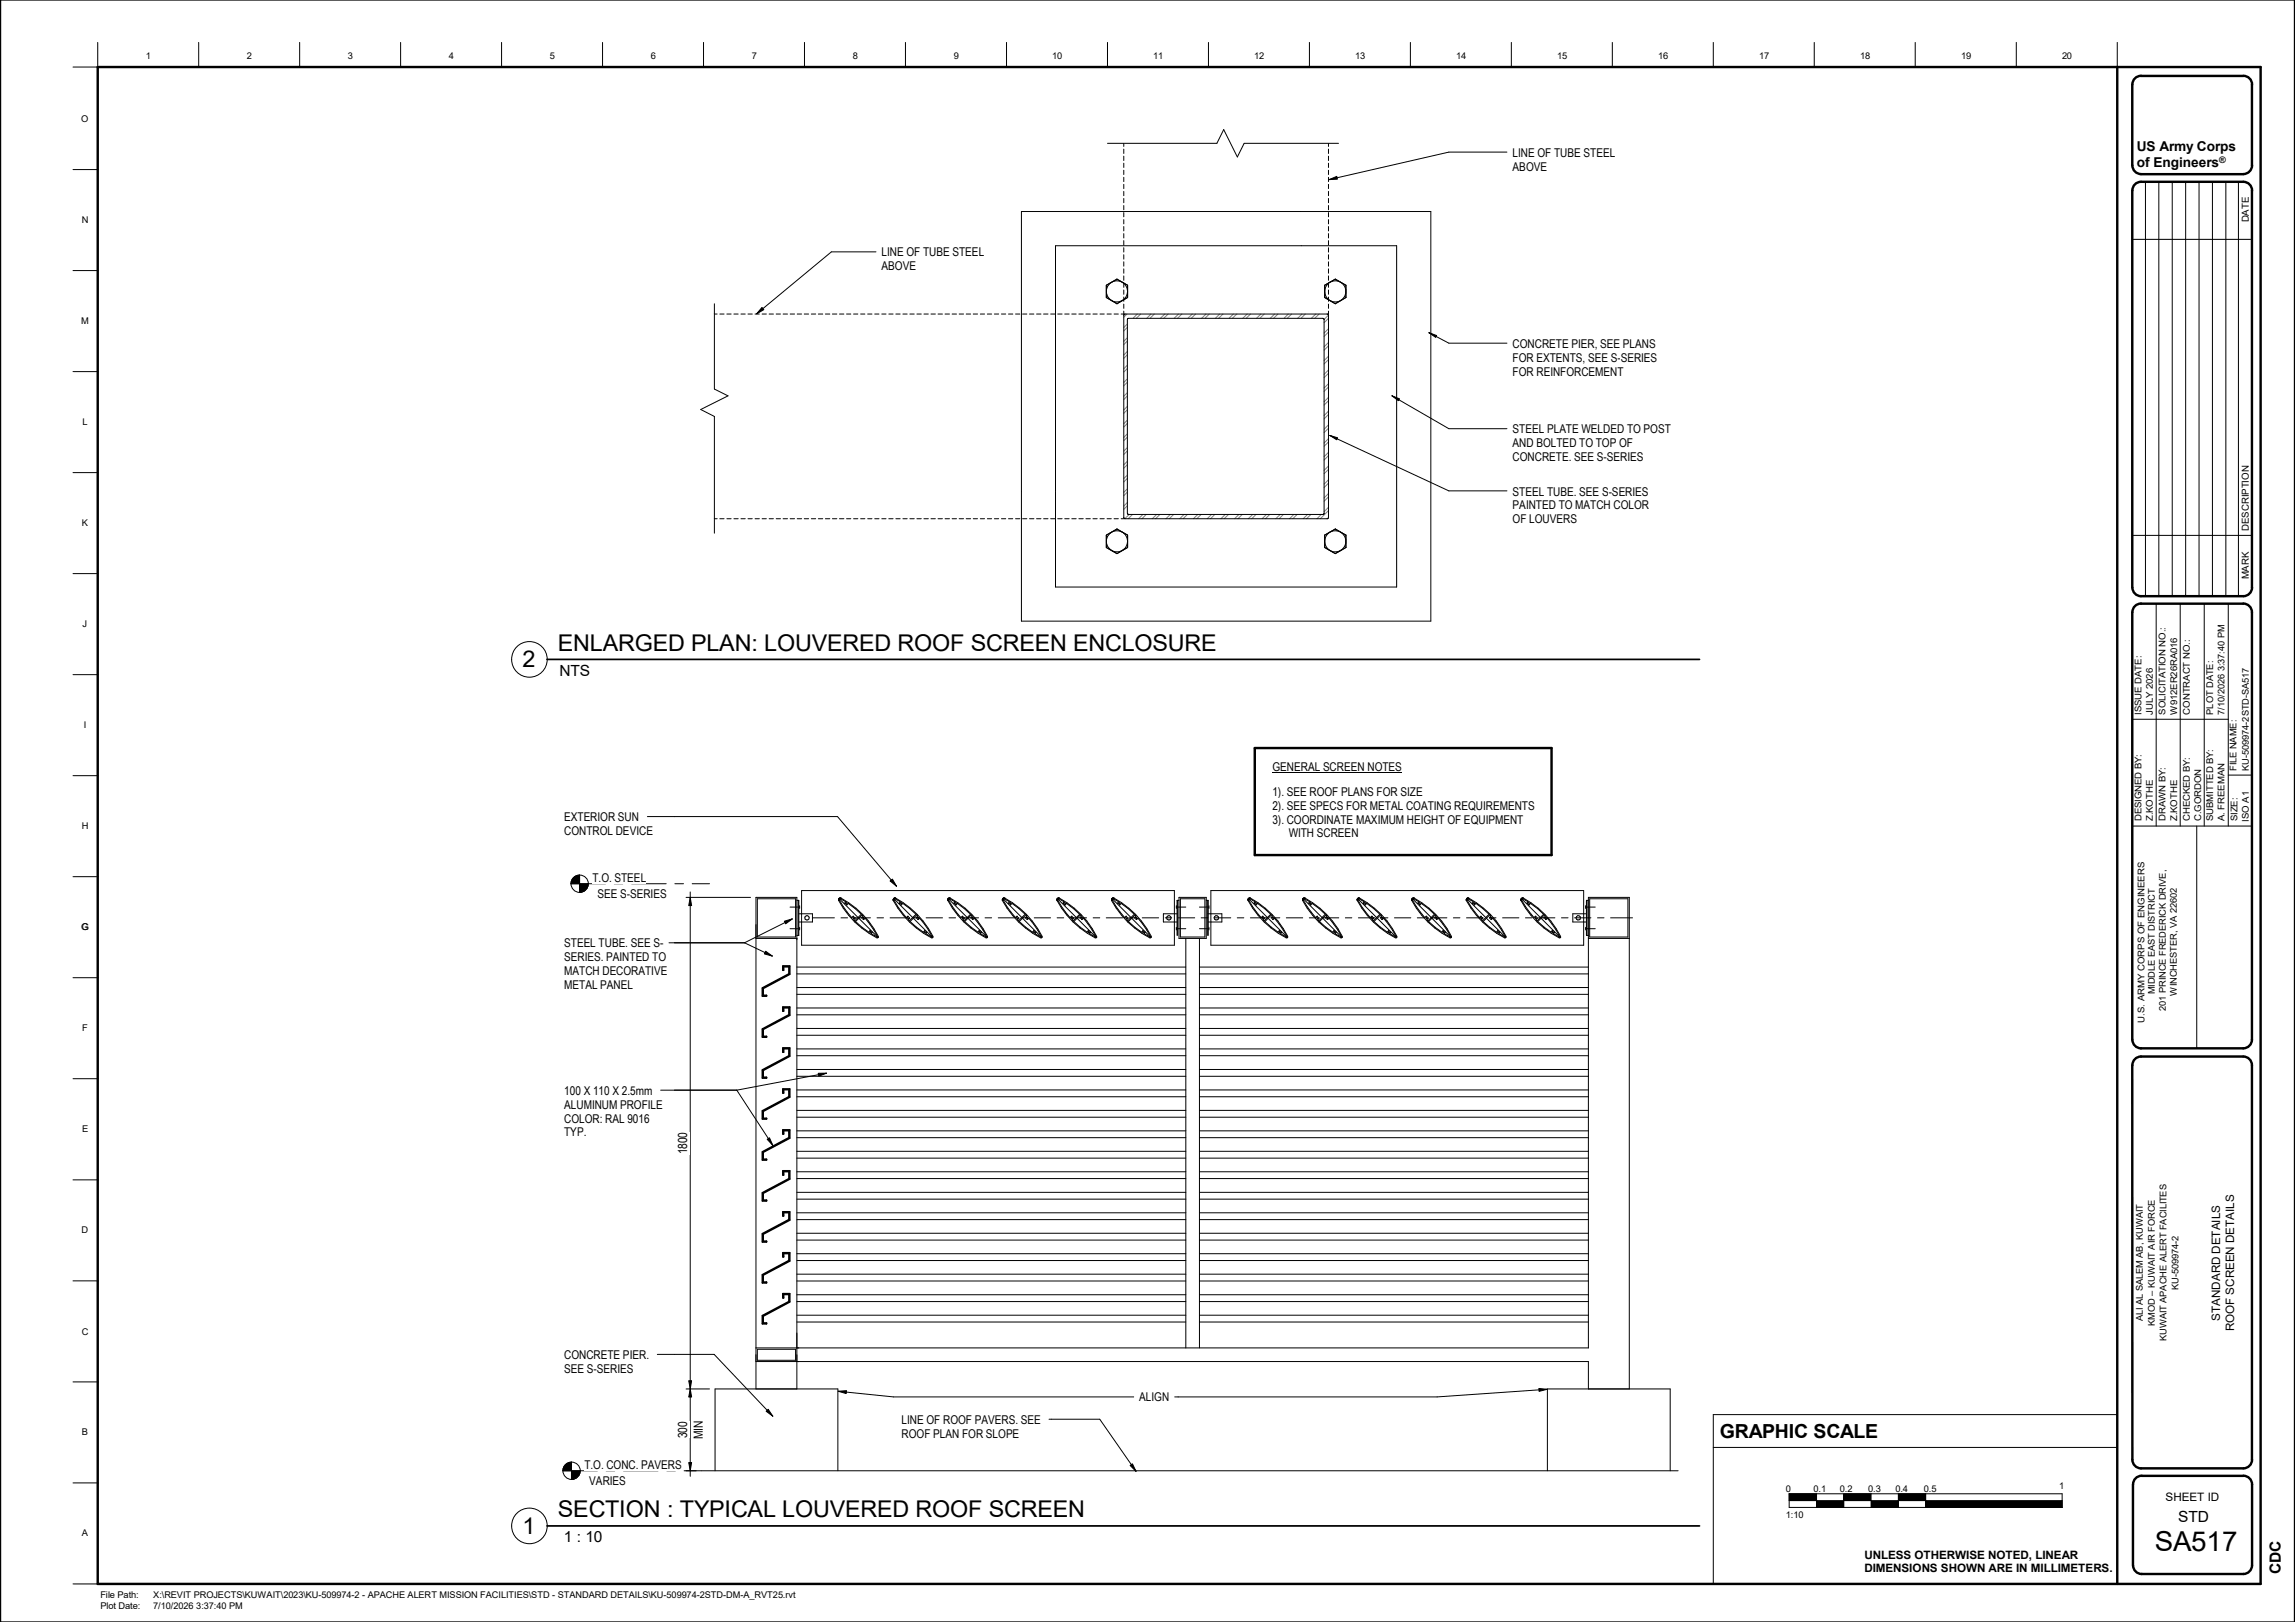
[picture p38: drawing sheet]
<svg xmlns="http://www.w3.org/2000/svg" width="841mm" height="594mm" viewBox="0 0 841 594" stroke-linecap="round" stroke-linejoin="round" font-family="sans-serif">
<defs><g id="words">
<text font-size="10.1" x="789.6" y="567.9">SA517</text>
<g font-size="8.5">
<text x="204.5" y="238.4">ENLARGED PLAN: LOUVERED ROOF SCREEN ENCLOSURE</text>
<text x="191.5" y="244.4">2</text>
<text x="204.5" y="555.8">SECTION : TYPICAL LOUVERED ROOF SCREEN</text>
<text x="191.5" y="561.8">1</text>
</g>
<text font-size="7.1" x="630.3" y="526.7">GRAPHIC SCALE</text>
<g font-size="5.6">
<text x="205" y="247.5">NTS</text>
<text x="798.2" y="557.4">STD</text>
<text x="206.6" y="564.9">1 : 10</text>
<text x="835.9" y="576.7" transform="rotate(-90 835.9 576.7)">CDC</text>
</g>
<g font-size="5">
<text x="783.1" y="55.5">US Army Corps</text>
<text x="783.1" y="61.3">of Engineers</text>
</g>
<g font-size="4.6">
<text x="251.8" y="422.7" transform="rotate(-90 251.8 422.7)">1800</text>
<text x="251.8" y="526.8" transform="rotate(-90 251.8 526.8)">300</text>
<text x="257.5" y="527.1" transform="rotate(-90 257.5 527.1)">MIN</text>
</g>
<g font-size="4.4">
<text x="554.3" y="57.4">LINE OF TUBE STEEL</text>
<text x="554.3" y="62.5">ABOVE</text>
<text x="323" y="93.9">LINE OF TUBE STEEL</text>
<text x="323" y="99">ABOVE</text>
<text x="554.3" y="127.4">CONCRETE PIER, SEE PLANS</text>
<text x="554.3" y="132.5">FOR EXTENTS, SEE S-</text>
<text x="554.3" y="137.6">FOR REINFORCEMENT</text>
<text x="593.9" y="132.5">SERIES</text>
<text x="554.3" y="158.7">STEEL PLATE WELDED TO POST</text>
<text x="554.3" y="163.8">AND BOLTED TO TOP OF</text>
<text x="554.3" y="168.9">CONCRETE. SEE S-</text>
<text x="588.9" y="168.9">SERIES</text>
<text x="554.3" y="181.5">STEEL TUBE. SEE S-</text>
<text x="590.7" y="181.5">SERIES</text>
<text x="554.3" y="186.6">PAINTED TO MATCH COLOR</text>
<text x="554.3" y="191.7">OF LOUVERS</text>
<text x="466.3" y="282.3">GENERAL SCREEN NOTES</text>
<text x="466.3" y="291.4">1). SEE ROOF PLANS FOR SIZE</text>
<text x="466.3" y="296.5">2). SEE SPECS FOR METAL COATING REQUIREMENTS</text>
<text x="206.8" y="300.8">EXTERIOR SUN</text>
<text x="206.8" y="305.9">CONTROL DEVICE</text>
<text x="466.3" y="301.6">3). COORDINATE MAXIMUM HEIGHT OF EQUIPMENT</text>
<text x="472.3" y="306.7">WITH SCREEN</text>
<text x="217.1" y="322.9">T.O. STEEL</text>
<text x="218.9" y="328.9">SEE S-</text>
<text x="230.9" y="328.9">SERIES</text>
<text x="206.8" y="347">STEEL TUBE. SEE S-</text>
<text x="206.8" y="352.1">SERIES. PAINTED TO</text>
<text x="206.8" y="357.2">MATCH DECORATIVE</text>
<text x="206.8" y="362.3">METAL PANEL</text>
<text x="206.8" y="400.9">100 X 110 X 2.5mm</text>
<text x="206.8" y="406">ALUMINUM PROFILE</text>
<text x="206.8" y="411.1">COLOR: RAL 9016</text>
<text x="206.8" y="416.2">TYP.</text>
<text x="206.8" y="497.8">CONCRETE PIER.</text>
<text x="206.8" y="502.9">SEE S-</text>
<text x="218.7" y="502.9">SERIES</text>
<text x="417.5" y="513.3">ALIGN</text>
<text x="330.4" y="521.5">LINE OF ROOF PAVERS. SEE</text>
<text x="330.4" y="526.6">ROOF PLAN FOR SLOPE</text>
<text x="214.2" y="537.9">T.O. CONC. PAVERS</text>
<text x="215.9" y="543.9">VARIES</text>
</g>
<g font-size="4.3">
<text x="813.6" y="483.7" transform="rotate(-90 813.6 483.7)">STANDARD DETAILS</text>
<text x="818.7" y="487.6" transform="rotate(-90 818.7 487.6)">ROOF SCREEN DETAILS</text>
<text x="793.6" y="549.7">SHEET ID</text>
</g>
<g font-size="4.2">
<text x="683.2" y="570.8">UNLESS OTHERWISE NOTED, LINEAR</text>
<text x="683.2" y="575.8">DIMENSIONS SHOWN ARE IN MILLIMETERS.</text>
</g>
<g font-size="3.5">
<text x="824.1" y="81.4" transform="rotate(-90 824.1 81.4)">DATE</text>
<text x="824.1" y="194.4" transform="rotate(-90 824.1 194.4)">DESCRIPTION</text>
<text x="824.1" y="212.2" transform="rotate(-90 824.1 212.2)">MARK</text>
</g>
<g font-size="3.4">
<text x="53.5" y="21.5">1</text>
<text x="90.5" y="21.5">2</text>
<text x="127.5" y="21.5">3</text>
<text x="164.5" y="21.5">4</text>
<text x="201.5" y="21.5">5</text>
<text x="238.5" y="21.5">6</text>
<text x="275.5" y="21.5">7</text>
<text x="312.5" y="21.5">8</text>
<text x="349.5" y="21.5">9</text>
<text x="385.6" y="21.5">10</text>
<text x="422.6" y="21.5">11</text>
<text x="459.6" y="21.5">12</text>
<text x="496.6" y="21.5">13</text>
<text x="533.6" y="21.5">14</text>
<text x="570.6" y="21.5">15</text>
<text x="607.6" y="21.5">16</text>
<text x="644.6" y="21.5">17</text>
<text x="681.6" y="21.5">18</text>
<text x="718.6" y="21.5">19</text>
<text x="755.6" y="21.5">20</text>
<text x="29.8" y="44.6">O</text>
<text x="29.9" y="81.6">N</text>
<text x="29.8" y="118.6">M</text>
<text x="30.2" y="155.6">L</text>
<text x="30" y="192.6">K</text>
<text x="30.3" y="229.6">J</text>
<text x="784.8" y="261.7" transform="rotate(-90 784.8 261.7)">ISSUE DATE:</text>
<text x="788.9" y="261.7" transform="rotate(-90 788.9 261.7)">JULY 2026</text>
<text x="793.6" y="261.7" transform="rotate(-90 793.6 261.7)">SOLICITATION NO.:</text>
<text x="797.8" y="261.7" transform="rotate(-90 797.8 261.7)">W912ER26RA016</text>
<text x="802.4" y="261.7" transform="rotate(-90 802.4 261.7)">CONTRACT NO.:</text>
<text x="811.1" y="261.7" transform="rotate(-90 811.1 261.7)">PLOT DATE:</text>
<text x="815.2" y="261.7" transform="rotate(-90 815.2 261.7)">7/10/2026 3:37:40 PM</text>
<text x="30.7" y="266.6">I</text>
<text x="819.6" y="282.3" transform="rotate(-90 819.6 282.3)">FILE NAME:</text>
<text x="824.1" y="282.3" transform="rotate(-90 824.1 282.3)">KU-509974-2STD-SA517</text>
<text x="29.9" y="303.6">H</text>
<text x="784.8" y="300.8" transform="rotate(-90 784.8 300.8)">DESIGNED BY:</text>
<text x="788.9" y="300.8" transform="rotate(-90 788.9 300.8)">Z.KOTHE</text>
<text x="793.6" y="300.8" transform="rotate(-90 793.6 300.8)">DRAWN BY:</text>
<text x="797.8" y="300.8" transform="rotate(-90 797.8 300.8)">Z.KOTHE</text>
<text x="802.4" y="300.8" transform="rotate(-90 802.4 300.8)">CHECKED BY:</text>
<text x="806.6" y="300.8" transform="rotate(-90 806.6 300.8)">C.GORDON</text>
<text x="811.1" y="300.8" transform="rotate(-90 811.1 300.8)">SUBMITTED BY:</text>
<text x="815.2" y="300.8" transform="rotate(-90 815.2 300.8)">A. FREEMAN</text>
<text x="820" y="300.8" transform="rotate(-90 820 300.8)">SIZE:</text>
<text x="824.1" y="300.9" transform="rotate(-90 824.1 300.9)">ISO A1</text>
<text x="29.8" y="340.6">G</text>
<text x="789.7" y="364.2" transform="rotate(-90 789.7 364.2)">MIDDLE EAST DISTRICT</text>
<text x="797.7" y="364.6" transform="rotate(-90 797.7 364.6)">WINCHESTER, VA 22602</text>
<text x="793.7" y="370.2" transform="rotate(-90 793.7 370.2)">201 PRINCE FREDERICK DRIVE,</text>
<text x="30.1" y="377.6">F</text>
<text x="785.8" y="374.5" transform="rotate(-90 785.8 374.5)">U.S. ARMY CORPS OF ENGINEERS</text>
<text x="30.1" y="414.7">E</text>
<text x="29.9" y="451.7">D</text>
<text x="798.3" y="472.5" transform="rotate(-90 798.3 472.5)">KU-509974-2</text>
<text x="785.2" y="483.9" transform="rotate(-90 785.2 483.9)">ALI AL SALEM AB, KUWAIT</text>
<text x="789.7" y="485.6" transform="rotate(-90 789.7 485.6)">KMOD – KUWAIT AIR FORCE</text>
<text x="29.9" y="488.8">C</text>
<text x="794" y="491.3" transform="rotate(-90 794 491.3)">KUWAIT APACHE ALERT FACILITES</text>
<text x="30" y="525.7">B</text>
<text x="754.5" y="545.3">1</text>
<text x="654.4" y="546.6">0</text>
<text x="664.5" y="546.6">0.1</text>
<text x="674.2" y="546.6">0.2</text>
<text x="684.6" y="546.6">0.3</text>
<text x="694.6" y="546.6">0.4</text>
<text x="705" y="546.6">0.5</text>
<text x="654.4" y="556.1">1:10</text>
<text x="30" y="562.7">A</text>
<text x="36.8" y="585.4">File Path:</text>
<text x="56.1" y="585.4">X:\REVIT PROJECTS\KUWAIT\2023\KU-509974-2 - APACHE ALERT MISSION FACILITIES\STD - STANDARD DETAILS\KU-509974-2STD-DM-A_RVT25.rvt</text>
<text x="36.8" y="589.5">Plot Date:</text>
<text x="56.1" y="589.5">7/10/2026 3:37:40 PM</text>
</g>
<text font-size="3.3" x="813.3" y="59.8">®</text>
</g></defs>
<g fill="none" stroke="#7f7f7f" stroke-width=".37">
<path d="M284.5 359.2l-.6 .5M287.1 357.8l-.6 .6M289.4 354.3l-.3 .2M289.4 355.5l-.3 .2M279.7 379.1l-.3 .2M279.7 364l-.3 .3M280.3 364.6l-.3 .2M280.4 379.6l-.3 .3M284.7 374.1l-.6 .5M287.3 372.7l-.6 .6M289.4 369.4l-.3 .2M289.4 370.6l-.3 .2"/>
<path d="M279.7 394.2l-.3 .3M280.5 394.6l-.3 .2M284.9 389l-.6 .6M287.5 387.6l-.6 .6M289.4 399.5l-.3 .3M289.4 384.4l-.3 .3M289.4 385.7l-.3 .2M279.7 409.3l-.3 .2M280.5 409.6l-.2 .2M285.1 403.9l-.7 .6M285.2 418.8l-.6 .6M287.7 402.5l-.6 .6"/>
<path d="M287.8 417.4l-.6 .6M289.4 414.6l-.3 .3M289.4 415.8l-.3 .3M289.4 400.8l-.3 .2M279.7 439.5l-.3 .2M279.7 424.4l-.3 .2M280.6 424.6l-.2 .3M280.7 439.6l-.2 .2M285.4 433.7l-.6 .6M288 432.3l-.6 .6M289.4 429.7l-.3 .3M289.4 430.9l-.3 .3"/>
<path d="M279.7 454.5l-.3 .3M280.8 454.6l-.3 .3M285.6 448.6l-.6 .6M288.2 447.2l-.6 .6M289.4 459.9l-.3 .2M289.4 444.8l-.3 .3M289.4 446l-.3 .3M279.7 469.6l-.3 .3M280.9 469.6l-.3 .3M285.8 463.5l-.6 .6M286 478.4l-.6 .6M288.4 462.1l-.6 .6"/>
<path d="M288.6 477l-.6 .6M289.4 475l-.3 .2M289.4 476.2l-.3 .3M289.4 461.1l-.3 .2M279.7 484.6l-.2 .2M280.9 484.7l-.2 .1"/>
</g>
<g fill="none" stroke="#000" stroke-width=".37">
<path d="M277.5 329.2h14v14h-14zM289.5 332.2h3.5M292 329.8h.7v12.8h-.7M292.5 329.8v12.8M292.7 334.7h5v3h-5M293 331.7v1M293 339.6v1M293.8 326.2h136.6v20h-136.6zM297.7 336.2h8.1M307.4 329l14.4 14.4M307.5 329.1l.3-.2a30.3 30.3 0 0 1 14.1 14.4l-.3 .2a29.7 29.7 0 0 1-14.3-14.1zM307.6 329.4l.5-.2 1.8 1.1-.3 .5 .2 .1 .5-.2-.1 .7 .6-.5 4.8 4-2.4 2.4-.4-.4 .6-.7-.8 .1 .2-.7-.7 .5a23 23 0 0 1-4.5-6.7z"/>
<path d="M308.2 336.2h2.4M313 336.2h6M313.5 337.5l2.4-2.4 .4 .4-.5 .7 .7-.2-.2 .8 .7-.5a28.1 28.1 0 0 1 4.6 6.9l-2.3-1.2 .3-.7-.7 .3 .1-.7-.6 .5zM321.4 336.2h2.4M326.2 336.2h6M327.4 329l14.4 14.4M327.5 329.1l.3-.2a30 30 0 0 1 14.1 14.4l-.2 .2a29.7 29.7 0 0 1-14.4-14.1zM327.6 329.4l.5-.2 1.8 1.1-.3 .6 .7-.2-.1 .7 .6-.5 4.9 4-2.5 2.4-.3-.4 .4-.7-.7 .1 .2-.7-.7 .5a22.2 22.2 0 0 1-4.5-6.7zM333.5 337.5l2.4-2.4 .4 .4-.5 .7 .7-.2-.2 .8 .7-.5a27.1 27.1 0 0 1 4.6 6.9l-2.3-1.2 .3-.7-.7 .3 .1-.7-.6 .5zM334.6 336.2h2.4M339.4 336.2h6M347.4 329l14.4 14.4"/>
<path d="M347.5 329.1l.3-.2a30.3 30.3 0 0 1 14.1 14.4l-.2 .2a29.7 29.7 0 0 1-14.4-14.1zM347.6 329.4l.5-.2 1.8 1.1-.3 .5 .2 .1 .5-.2-.1 .7 .6-.5 4.8 4-2.4 2.4-.4-.4 .6-.7-.8 .1 .2-.7-.7 .5a23 23 0 0 1-4.5-6.7zM347.8 336.2h2.4M352.6 336.2h6M355.9 335.1l.4 .4-.5 .7 .7-.2-.2 .8 .7-.5a28.1 28.1 0 0 1 4.6 6.9l-2.3-1.2 .3-.7-.7 .3 .1-.7-.6 .5-4.9-3.9zM361 336.2h2.4M365.8 336.2h6M367.4 329l14.4 14.4M367.5 329.1l.3-.2a30 30 0 0 1 14.1 14.4l-.2 .2a29.7 29.7 0 0 1-14.4-14.1zM367.6 329.4l.5-.2 1.8 1.1-.3 .6 .7-.2-.1 .7 .6-.5 4.9 4-2.4 2.4-.4-.4 .4-.7-.7 .1 .2-.7-.6 .5a22.2 22.2 0 0 1-4.6-6.7zM373.5 337.5l2.4-2.4 .4 .4-.5 .7 .8-.2-.3 .8 .7-.5a27.1 27.1 0 0 1 4.6 6.9l-2.3-1.2 .3-.7-.7 .3 .1-.7-.6 .5zM374.2 336.2h2.4"/>
<path d="M379 336.2h6M387.4 329l14.3 14.4M387.4 336.2h2.4M387.5 329.1l.3-.2a30.3 30.3 0 0 1 14.1 14.4l-.2 .2a29.7 29.7 0 0 1-14.4-14.1zM387.6 329.4l.5-.2 1.8 1.1-.3 .6 .7-.2-.1 .7 .6-.5 4.8 4-2.4 2.4-.3-.4 .5-.7-.8 .1 .3-.7-.8 .5a23 23 0 0 1-4.5-6.7zM392.2 336.2h6M395.9 335.1l.4 .4-.5 .7 .7-.2-.2 .8 .7-.5a28.1 28.1 0 0 1 4.6 6.9l-2.3-1.2 .3-.7-.7 .3 .1-.7-.6 .5-4.9-3.9zM400.6 336.2h2.4M405.4 336.2h6M407.4 329l14.4 14.4M407.5 329.1l.3-.2a30 30 0 0 1 14.1 14.4l-.2 .2a29.7 29.7 0 0 1-14.4-14.1zM407.6 329.4l.5-.2 1.8 1.1-.3 .6 .7-.2-.1 .7 .6-.5 4.9 4-2.4 2.4-.4-.4 .4-.7-.7 .1 .2-.7-.6 .5a22.2 22.2 0 0 1-4.6-6.7z"/>
<path d="M413.5 337.5l2.4-2.4 .4 .4-.5 .7 .8-.2-.3 .8 .7-.5a27.1 27.1 0 0 1 4.6 6.9l-2.3-1.2 .3-.7-.7 .3 .1-.7-.6 .5zM413.8 336.2h2.4M418.6 336.2h6M427 336.2h2.4M431.1 332.2h3.5M431.1 331.7v1M431.1 339.6v1M431.3 334.7h-5v3h5M431.5 329.8v12.8M431.8 336.2h6M432.1 328.7h9.9v15h-9.9zM432.1 329.8h-.8v12.8"/>
<path d="M432.6 329.2h8.9v14h-8.9zM439.5 332.2h3.5M440.2 336.2h2.4M442 329.8h.8v12.8M442.6 329.8v12.8M442.8 334.7h5v3h-5M443 331.7v1M443 339.6v1M443.7 326.2h136.6v20h-136.6zM445 336.2h6M453.4 336.2h2.4M457.4 329l14.4 14.4"/>
<path d="M457.5 329.1l.3-.2a30 30 0 0 1 14.1 14.4l-.2 .2a29.7 29.7 0 0 1-14.4-14.1zM457.6 329.4l.5-.2 1.8 1.1-.3 .6 .7-.2-.1 .7 .6-.5 4.9 4-2.4 2.4-.4-.4 .5-.7-.8 .1 .3-.7-.7 .5a22.2 22.2 0 0 1-4.6-6.7zM458.2 336.2h6M465.9 335.1l.4 .4-.5 .7 .8-.2-.3 .8 .7-.5a27.1 27.1 0 0 1 4.6 6.9l-2.3-1.2 .3-.7-.7 .3 .1-.7-.6 .5-4.9-3.9zM466.6 336.2h2.4M471.4 336.2h6M477.4 329l14.4 14.4M477.5 329.1l.4-.2a30.5 30.5 0 0 1 14 14.4l-.2 .2a30.2 30.2 0 0 1-14.4-14.1zM477.6 329.4l.5-.2 1.8 1.1-.3 .5 .2 .1 .5-.2-.1 .7 .6-.5 4.8 4-2.3 2.4-.4-.4 .5-.7-.8 .1 .3-.7-.8 .5a23 23 0 0 1-4.5-6.7zM479.8 336.2h2.4M483.5 337.5l2.4-2.4 .4 .4-.5 .7 .8-.2-.3 .6 .2 .2 .5-.5a27.1 27.1 0 0 1 4.6 6.9l-2.3-1.2 .3-.7-.7 .3 .1-.7-.6 .5zM484.6 336.2h6"/>
<path d="M493 336.2h2.4M497.4 329l14.4 14.4M497.5 329.1l.3-.2a30 30 0 0 1 14.1 14.4l-.2 .2a29.7 29.7 0 0 1-14.4-14.1zM497.6 329.4l.5-.2 1.8 1.1-.3 .6 .7-.2-.1 .7 .6-.5 4.9 4-2.4 2.4-.4-.4 .5-.7-.8 .1 .3-.7-.7 .5a22.2 22.2 0 0 1-4.6-6.7zM497.8 336.2h6M503.5 337.5l2.4-2.4 .4 .4-.5 .7 .8-.2-.3 .8 .7-.5a27.1 27.1 0 0 1 4.6 6.9l-2.3-1.2 .4-.5-.3-.2-.2 .4-.3-.1 .1-.7-.6 .5zM506.2 336.2h2.4M511 336.2h6M517.4 329l14.4 14.4M517.5 329.1l.4-.2a30.5 30.5 0 0 1 14 14.4l-.2 .2a30.2 30.2 0 0 1-14.4-14.1zM517.7 329.4l.4-.2 1.8 1.1-.3 .5 .2 .1 .5-.2-.1 .7 .6-.5 4.9 4-2.4 2.4-.4-.4 .5-.7-.8 .1 .3-.7-.8 .5a23 23 0 0 1-4.4-6.7zM519.4 336.2h2.4"/>
<path d="M523.5 337.5l2.4-2.4 .4 .4-.5 .7 .8-.2-.3 .6 .2 .2 .5-.5a27.1 27.1 0 0 1 4.6 6.9l-2.3-1.2 .3-.7-.7 .3 .1-.7-.6 .5zM524.2 336.2h6M532.6 336.2h2.4M537.4 329l14.4 14.4M537.4 336.2h6M537.5 329.1l.3-.2a30 30 0 0 1 14.1 14.4l-.2 .2a29.7 29.7 0 0 1-14.4-14.1zM537.6 329.4l.5-.2 1.8 1.1-.3 .6 .7-.2-.1 .7 .7-.5 4.8 4-2.4 2.4-.4-.4 .5-.7-.8 .1 .3-.5-.2-.2-.5 .5a22.2 22.2 0 0 1-4.6-6.7zM543.5 337.5l2.4-2.4 .4 .4-.5 .7 .8-.2-.2 .8 .6-.5a27.1 27.1 0 0 1 4.6 6.9l-2.3-1.2 .4-.5-.3-.2-.2 .4-.3-.1 .1-.7-.6 .5zM545.8 336.2h2.4M550.6 336.2h6M557.4 329l14.4 14.4M557.5 329.1l.4-.2a30.5 30.5 0 0 1 14 14.4l-.2 .2a30.2 30.2 0 0 1-14.4-14.1z"/>
<path d="M557.7 329.4l.4-.2 1.8 1.1-.3 .5 .2 .1 .5-.2-.1 .7 .6-.5 4.9 4-2.4 2.4-.4-.4 .5-.7-.7 .1 .2-.7-.8 .5a23 23 0 0 1-4.4-6.7zM559 336.2h2.4M563.5 337.5l2.5-2.4 .3 .4-.5 .7 .8-.2-.3 .8 .8-.5a31 31 0 0 1 4.5 6.9l-2.3-1.2 .3-.7-.7 .3 .1-.7-.6 .5zM563.8 336.2h6M572.2 336.2h2.4M577 336.2h6M581.1 332.2h3.5M581.1 331.7v1M581.1 339.6v1M581.4 334.7h-5v3h5M581.6 329.8v12.8M582.1 329.8h-.7v12.8h.7"/>
<path d="M582.5 329.2h14.1v14h-14.1zM585.4 336.2h2.4M590.2 336.2h8.1M277 343.7h15M289.5 340.1h3.5M292 356.7h142.6M292 354.2h142.6M431.1 340.1h3.5M434.6 343.7v150M439.5 340.1h3.5M439.5 356.7h142.6M439.5 354.2h142.6"/>
<path d="M439.5 343.7v150M581.1 340.1h3.5M582.1 343.7h15M292 379.2h142.6M292 376.7h142.6M292 371.7h142.6M292 369.2h142.6M292 364.2h142.6M292 361.7h142.6M439.5 379.2h142.6M439.5 376.7h142.6M439.5 371.7h142.6"/>
<path d="M439.5 369.2h142.6M439.5 364.2h142.6M439.5 361.7h142.6M292 399.2h142.6M292 394.2h142.6M292 391.7h142.6M292 386.7h142.6M292 384.2h142.6M439.5 399.2h142.6M439.5 394.2h142.6M439.5 391.7h142.6M439.5 386.7h142.6"/>
<path d="M439.5 384.2h142.6M292 416.7h142.6M292 414.2h142.6M292 409.2h142.6M292 406.7h142.6M292 401.7h142.6M439.5 416.7h142.6M439.5 414.2h142.6M439.5 409.2h142.6M439.5 406.7h142.6M439.5 401.7h142.6M292 439.2h142.6"/>
<path d="M292 436.7h142.6M292 431.7h142.6M292 429.2h142.6M292 424.2h142.6M292 421.7h142.6M439.5 439.2h142.6M439.5 436.7h142.6M439.5 431.7h142.6M439.5 429.2h142.6M439.5 424.2h142.6M439.5 421.7h142.6M292 459.2h142.6"/>
<path d="M292 454.2h142.6M292 451.7h142.6M292 446.7h142.6M292 444.2h142.6M439.5 459.2h142.6M439.5 454.2h142.6M439.5 451.7h142.6M439.5 446.7h142.6M439.5 444.2h142.6M292 476.7h142.6M292 474.2h142.6M292 469.2h142.6"/>
<path d="M292 466.7h142.6M292 461.7h142.6M439.5 476.7h142.6M439.5 474.2h142.6M439.5 469.2h142.6M439.5 466.7h142.6M439.5 461.7h142.6M277 493.7h305.1v-165h15v180M277 498.7h305.1v10M277.5 494.2h14v4h-14zM292 484.2h142.6M292 481.7h142.6"/>
<path d="M439.5 484.2h142.6M439.5 481.7h142.6M277 508.7v-180h15v180M257.1 538.7h357.9M262 538.7v-30h45v30M567.1 538.7v-30h45v30"/>
<circle cx="295.7" cy="336.2" r=".8"/>
<circle cx="428.3" cy="336.2" r=".79"/>
<circle cx="445.8" cy="336.2" r=".8"/>
<circle cx="578.4" cy="336.2" r=".8"/>
</g>
<path d="M286.9 353.8h2.5v3l-9.7 5.2v2.6h1.2v.2h-1.5v-2.9l9.7-5.2v-2.6h-2v1.2h-.2zM286.9 368.9h2.5v3l-9.7 5.1v2.6h1.2v.3h-1.5v-3l9.7-5.2v-2.6h-2v1.2h-.2zM286.9 383.8h2.5v3l-9.7 5.2v2.6h1.2v.2h-1.5v-2.9l9.7-5.2v-2.6h-2v1.3h-.2zM286.9 398.9h2.5v2.9l-9.7 5.2v2.6h1.2v.2h-1.5v-2.9l9.7-5.2v-2.6h-2v1.2h-.2zM286.9 413.9h2.5v3l-9.7 5.1v2.6h1.2v.3h-1.5v-3l9.7-5.2v-2.6h-2v1.2h-.2zM286.9 428.8h2.5v3l-9.7 5.2v2.6h1.2v.2h-1.5v-2.9l9.7-5.2v-2.6h-2v1.3h-.2zM286.9 443.9h2.5v3l-9.7 5.1v2.6h1.2v.3h-1.5v-3l9.7-5.2v-2.6h-2v1.2h-.2zM286.9 458.9h2.5v3l-9.7 5.1v2.6h1.2v.3h-1.5v-3l9.7-5.2v-2.6h-2v1.2h-.2zM286.9 473.8h2.5v3l-9.7 5.2v2.6h1.2v.2h-1.5v-2.9l9.7-5.2v-2.6h-2v1.3h-.2z" fill="none" stroke="#000" stroke-width=".63"/>
<path d="M459.8 274h108.8v39.2h-108.8z" fill="none" stroke="#000" stroke-width=".89"/>
<path d="M411.8 115h75v75h-75z" fill="#fff"/>
<g fill="none" stroke="#7f7f7f" stroke-width=".37">
<path d="M413 115l-1.2 1.2M413.1 118.7l-1.3 1.3M413.1 119.9l-1.3 1.3M416.8 115l-1.6 1.6M418 115l-1.6 1.6M421.8 115l-1.6 1.6M423 115l-1.6 1.6M426.8 115l-1.6 1.6M428.1 115l-1.6 1.6M431.9 115l-1.6 1.6M433.1 115l-1.6 1.6M436.9 115l-1.6 1.6"/>
<path d="M438.1 115l-1.6 1.6M442 115l-1.6 1.6M443.1 115l-1.5 1.6M447 115l-1.6 1.6M448.2 115l-1.6 1.6M452 115l-1.6 1.6M453.2 115l-1.6 1.6M457 115l-1.6 1.6M458.3 115l-1.7 1.6M462.1 115l-1.6 1.6M463.3 115l-1.6 1.6M467.1 115l-1.6 1.6"/>
<path d="M468.3 115l-1.6 1.6M472.1 115l-1.6 1.6M473.3 115l-1.6 1.6M477.1 115l-1.6 1.6M478.4 115l-1.6 1.6M482.2 115l-1.6 1.6M483.4 115l-1.6 1.6M486.8 115.4l-1.6 1.6M486.8 116.6l-1.6 1.6M413.1 123.7l-1.3 1.3M413.1 128.7l-1.3 1.3M413.1 133.7l-1.3 1.4"/>
<path d="M413.1 138.8l-1.3 1.3M413.1 124.9l-1.3 1.3M413.1 129.9l-1.3 1.4M413.1 135l-1.3 1.3M413.1 140l-1.3 1.3M486.8 120.4l-1.6 1.6M486.8 125.4l-1.6 1.6M486.8 130.5l-1.6 1.6M486.8 136.7l-1.6 1.6M486.8 135.5l-1.6 1.6M486.8 121.6l-1.6 1.6M486.8 126.7l-1.6 1.6"/>
<path d="M486.8 131.7l-1.6 1.6M413.1 143.8l-1.3 1.3M413.1 148.8l-1.3 1.4M413.1 153.9l-1.3 1.3M413.1 158.9l-1.3 1.3M413.1 145l-1.3 1.3M413.1 150.1l-1.3 1.3M413.1 155.1l-1.3 1.3M486.8 140.5l-1.6 1.6M486.8 145.5l-1.6 1.7M486.8 150.6l-1.6 1.6M486.8 155.6l-1.6 1.6"/>
<path d="M486.8 141.7l-1.6 1.6M486.8 146.8l-1.6 1.6M486.8 151.8l-1.6 1.6M486.8 156.8l-1.6 1.7M413.1 163.9l-1.3 1.3M413.1 169l-1.3 1.3M413.1 174l-1.3 1.3M413.1 179l-1.3 1.3M413.1 160.1l-1.3 1.3M413.1 165.1l-1.3 1.4M413.1 170.2l-1.3 1.3M413.1 175.2l-1.3 1.3"/>
<path d="M486.8 160.7l-1.6 1.6M486.8 165.7l-1.6 1.6M486.8 170.7l-1.6 1.6M486.8 175.7l-1.6 1.6M486.8 161.9l-1.6 1.6M486.8 166.9l-1.6 1.6M486.8 171.9l-1.6 1.6M486.8 177l-1.6 1.6M413.1 184l-1.3 1.4M413.1 180.2l-1.3 1.4M413.1 185.3l-1.3 1.3M413.8 188.4l-1.6 1.6"/>
<path d="M415 188.4l-1.6 1.6M418.8 188.4l-1.6 1.6M420 188.4l-1.5 1.6M423.8 188.4l-1.5 1.6M425.1 188.4l-1.6 1.6M428.9 188.4l-1.6 1.6M430.1 188.4l-1.6 1.6M433.9 188.4l-1.6 1.6M435.1 188.4l-1.6 1.6M439 188.4l-1.7 1.6M440.2 188.4l-1.6 1.6M444 188.4l-1.6 1.6"/>
<path d="M445.2 188.4l-1.6 1.6M449 188.4l-1.6 1.6M450.2 188.4l-1.6 1.6M454 188.4l-1.6 1.6M455.3 188.4l-1.7 1.6M459.1 188.4l-1.6 1.6M460.3 188.4l-1.6 1.6M464.1 188.4l-1.6 1.6M465.3 188.4l-1.6 1.6M469.1 188.4l-1.6 1.6M470.3 188.4l-1.5 1.6M474.1 188.4l-1.5 1.6"/>
<path d="M475.4 188.4l-1.6 1.6M479.2 188.4l-1.6 1.6M480.4 188.4l-1.6 1.6M484.2 188.4l-1.6 1.6M486.8 180.8l-1.6 1.6M486.8 185.8l-1.6 1.6M486.8 182l-1.6 1.6M486.8 187l-3 3"/>
</g>
<g fill="none" stroke="#000" stroke-width=".37">
<path d="M405.8 52.5h40.1l2.5-5 5 10 2.5-5h34.6M411.8 52.6v1M411.8 54.6v1.6M411.8 57.2v1.6M411.8 59.8v1.5M486.8 52.6v1M486.8 54.6v1.6M486.8 57.2v1.6M486.8 59.8v1.5M374.3 77.5h150v150h-150zM411.8 62.4v1.5M411.8 64.9v1.6"/>
<path d="M411.8 67.5v1.6M411.8 70.1v1.6M411.8 72.7v1.6M411.8 75.3v1.5M411.8 77.9v1.5M486.8 62.4v1.5M486.8 64.9v1.6M486.8 67.5v1.6M486.8 70.1v1.6M486.8 72.7v1.6M486.8 75.3v1.5M486.8 77.9v1.5"/>
<path d="M386.8 90h125v125h-125zM411.8 80.4v1.6M411.8 83v1.6M411.8 85.6v1.6M411.8 88.1v1.6M411.8 90.7v1.6M411.8 93.3v1.6M411.8 95.9v1.6M411.8 98.5v1.6M486.8 80.4v1.6M486.8 83v1.6M486.8 85.6v1.6"/>
<path d="M486.8 88.1v1.6M486.8 90.7v1.6M486.8 93.3v1.6M486.8 95.9v1.6M486.8 98.5v1.6M261.8 115h1M261.8 111.3v31.2l5 2.5-10 5 5 2.5v42.8M263.8 115h1.5M266.4 115h1.5M268.9 115h1.6M271.5 115h1.6M274.1 115h1.6"/>
<path d="M276.7 115h1.6M279.3 115h1.5M281.9 115h1.5M284.4 115h1.6M287 115h1.6M289.6 115h1.6M292.1 115h1.7M294.7 115h1.6M297.3 115h1.6M299.9 115h1.6M302.5 115h1.6M305.1 115h1.6"/>
<path d="M307.6 115h1.6M310.2 115h1.6M312.8 115h1.6M315.4 115h1.5M318 115h1.5M320.5 115h1.6M323.1 115h1.6M325.7 115h1.6M328.3 115h1.6M330.9 115h1.5M333.4 115h1.6M336 115h1.6"/>
<path d="M338.6 115h1.6M341.2 115h1.6M343.7 115h1.7M346.3 115h1.6M348.9 115h1.6M351.5 115h1.6M354.1 115h1.6M356.7 115h1.5M359.2 115h1.6M361.8 115h1.6M364.4 115h1.6M367 115h1.6"/>
<path d="M369.6 115h1.5M372.2 115h1.5M374.7 115h1.6M377.3 115h1.6M379.9 115h1.6M382.4 115h1.6M385 115h1.6M387.6 115h1.6M390.2 115h1.6M392.8 115h1.6M395.4 115h1.6M397.9 115h1.6"/>
<path d="M400.5 115h1.6M403.1 115h1.6M405.4 104.5l3.9-2.3 3.9 2.3v4.5l-3.9 2.3-3.9-2.3zM405.7 115h1.5M408.3 115h1.5M411.8 114v1h-1M411.8 101.1v1.6M411.8 103.6v1.6M411.8 106.2v1.6M411.8 108.8v1.6M411.8 111.4v1.5M411.9 115.1l74.6-.1 .2 .2 .1 74.3-.2 .4h-74.6z"/>
<path d="M413.3 116.7l71.8 .1 .1 71.4-.4 .2-71.5-.1zM485.4 104.5l3.9-2.3 3.9 2.3v4.5l-3.9 2.3-3.9-2.3zM486.8 101.1v1.6M486.8 103.6v1.6M486.8 106.2v1.6M486.8 108.8v1.6M486.8 111.4v1.5M486.8 114v1M261.8 190h1M263.8 190h1.5M266.4 190h1.5M268.9 190h1.6"/>
<path d="M271.5 190h1.6M274.1 190h1.6M276.7 190h1.6M279.3 190h1.5M281.9 190h1.5M284.4 190h1.6M287 190h1.6M289.6 190h1.6M292.1 190h1.7M294.7 190h1.6M297.3 190h1.6M299.9 190h1.6"/>
<path d="M302.5 190h1.6M305.1 190h1.6M307.6 190h1.6M310.2 190h1.6M312.8 190h1.6M315.4 190h1.5M318 190h1.5M320.5 190h1.6M323.1 190h1.6M325.7 190h1.6M328.3 190h1.6M330.9 190h1.5"/>
<path d="M333.4 190h1.6M336 190h1.6M338.6 190h1.6M341.2 190h1.6M343.7 190h1.7M346.3 190h1.6M348.9 190h1.6M351.5 190h1.6M354.1 190h1.6M356.7 190h1.5M359.2 190h1.6M361.8 190h1.6"/>
<path d="M364.4 190h1.6M367 190h1.6M369.6 190h1.5M372.2 190h1.5M374.7 190h1.6M377.3 190h1.6M379.9 190h1.6M382.4 190h1.6M385 190h1.6M387.6 190h1.6M390.2 190h1.6M392.8 190h1.6"/>
<path d="M395.4 190h1.6M397.9 190h1.6M400.5 190h1.6M403.1 190h1.6M405.4 196l3.9-2.2 3.9 2.2v4.5l-3.9 2.3-3.9-2.3zM405.7 190h1.5M408.3 190h1.5M410.8 190h1M485.4 196l3.9-2.2 3.9 2.2v4.5l-3.9 2.3-3.9-2.3zM307.2 509.6l3-.2-.1 1zM307.2 509.6l20.2 2h88.1M563.9 508.6l3.1 .2-3 .8z"/>
<path d="M567 508.8l-40.3 2.8h-96.2"/>
<circle cx="409.3" cy="106.7" r="3.9"/>
<circle cx="489.3" cy="106.7" r="3.9"/>
<circle cx="409.3" cy="198.3" r="3.9"/>
<circle cx="489.3" cy="198.3" r="3.9"/>
</g>
<path d="M307.2 509.6l3-.2-.1 1zM563.9 508.6l3.1 .2-3 .8z" fill="#000"/>
<path d="M417.5 509.1h11v5.1h-11z" fill="#fff"/>
<g fill="none" stroke="#000" stroke-width=".37">
<path d="M215.6 323.7a3.2 3.2 0 0 1-3.2 3.2v-6.4a3.2 3.2 0 0 0-3.2 3.2h12.7M225.1 323.7h3.2M231.4 323.7h12.7M247.3 323.7h3.2M253.7 323.7h6.3"/>
<circle cx="212.4" cy="323.7" r="3.2"/>
</g>
<path d="M209.2 320.5h3.2v3.2h-3.2zM212.4 323.7h3.2v3.1h-3.2z" fill="#000"/>
<g fill="#fff">
<path d="M217.1 318.8h19.8v5.1h-19.8z"/>
<path d="M218.9 324.7h10.8v5.1h-10.8z"/>
<path d="M229.7 324.7h1.2v5.1h-1.2z"/>
<path d="M230.9 324.7h13.4v5.1h-13.4z"/>
</g>
<g fill="none" stroke="#000" stroke-width=".37">
<path d="M212.6 538.7a3.2 3.2 0 0 1-3.2 3.2v-6.4a3.2 3.2 0 0 0-3.2 3.2h12.7M222.1 538.7h3.2M228.5 538.7h12.7M244.3 538.7h3.2M250.7 538.7h6.3"/>
<circle cx="209.5" cy="538.7" r="3.2"/>
</g>
<path d="M206.2 535.5h3.2v3.2h-3.2zM209.4 538.7h3.2v3.1h-3.2z" fill="#000"/>
<g fill="#fff">
<path d="M214.2 533.8h35.7v5.1h-35.7z"/>
<path d="M215.9 539.8h13.5v5.1h-13.5z"/>
</g>
<path d="M384.4 519.8h18.6l13.3 19.1M414.1 536.7l.9-.5 1.3 2.7z" fill="none" stroke="#000" stroke-width=".37"/>
<path d="M414.1 536.7l.9-.5 1.3 2.7z" fill="#000"/>
<g fill="#fff">
<path d="M330.4 517.3h52v5.1h-52z"/>
<path d="M330.4 522.4h43.1v5.1h-43.1z"/>
</g>
<path d="M240.9 496.1h20.8l21.5 22.6M280.8 516.9l.7-.7 1.7 2.5z" fill="none" stroke="#000" stroke-width=".37"/>
<path d="M280.8 516.9l.7-.7 1.7 2.5z" fill="#000"/>
<g fill="#fff">
<path d="M206.8 493.6h32v5.1h-32z"/>
<path d="M206.8 498.7h10.8v5.1h-10.8z"/>
<path d="M217.6 498.7h1.1v5.1h-1.1z"/>
<path d="M218.7 498.7h13.5v5.1h-13.5z"/>
</g>
<path d="M287.4 337.4l3-.8-2.5 1.8zM290.4 336.6l-17.6 8.7M245.2 345.3h27.6M272.8 345.3l10.2 4.9M280.6 348.4l2.4 1.8-2.9-.8z" fill="none" stroke="#000" stroke-width=".37"/>
<path d="M287.4 337.4l3-.8-2.5 1.8zM280.6 348.4l2.4 1.8-2.9-.8z" fill="#000"/>
<g fill="#fff">
<path d="M206.8 342.8h35.1v5.1h-35.1z"/>
<path d="M241.9 342.8h1.2v5.1h-1.2z"/>
<path d="M206.8 347.9h38.3v5.1h-38.3z"/>
<path d="M206.8 353h38.4v5.1h-38.4z"/>
<path d="M206.8 358.1h25.2v5.1h-25.2z"/>
</g>
<path d="M242.1 399.3h27.9M270 399.3l13.2 20.2M299.8 393.1h3.1l-2.8 1.1zM302.9 393.1l-32.9 6.2M281.1 417.3l.9-.6 1.2 2.8z" fill="none" stroke="#000" stroke-width=".37"/>
<path d="M299.8 393.1h3.1l-2.8 1.1zM281.1 417.3l.9-.6 1.2 2.8z" fill="#000"/>
<g fill="#fff">
<path d="M206.8 396.7h33.3v5.1h-33.3z"/>
<path d="M206.8 401.8h36.1v5.2h-36.1z"/>
<path d="M206.8 407h31.3v5h-31.3z"/>
<path d="M206.8 412h8.1v5.1h-8.1z"/>
</g>
<path d="M237.2 299.1h69.7l21.6 25.5M326.2 322.7l.8-.7 1.5 2.6z" fill="none" stroke="#000" stroke-width=".37"/>
<path d="M326.2 322.7l.8-.7 1.5 2.6z" fill="#000"/>
<g fill="#fff">
<path d="M206.8 296.6h28.4v5.1h-28.4z"/>
<path d="M206.8 301.7h32.5v5.1h-32.5z"/>
</g>
<path d="M251.4 328.7h23.6M252.9 328.7l.5 3h-1zM252.9 326.7v214M251.4 508.7h8.6M252.4 505.7h1l-.5 3zM252.9 508.7l.5 3h-1zM251.4 538.7h3.7M252.4 535.7h1l-.5 3z" fill="none" stroke="#000" stroke-width=".37"/>
<path d="M252.9 328.7l.5 3h-1zM252.4 505.7h1l-.5 3zM252.9 508.7l.5 3h-1zM252.4 535.7h1l-.5 3z" fill="#000"/>
<g fill="#fff">
<path d="M253.2 520.3h5.4v6.8h-5.4z"/>
<path d="M247.5 520.7h5.4v6.1h-5.4z"/>
<path d="M247.5 414.6h5.4v8.2h-5.4z"/>
<path d="M466.3 278.1h47.5v5.1h-47.5z"/>
</g>
<path d="M466.3 282.9h47.5" fill="none" stroke="#000" stroke-width=".37"/>
<g fill="#fff">
<path d="M466.3 287.2h55v5.1h-55z"/>
<path d="M466.3 292.3h96.7v5.1h-96.7z"/>
<path d="M466.3 297.4h93.9v5.1h-93.9z"/>
<path d="M466.3 302.5h6v5.1h-6z"/>
<path d="M472.3 302.5h25.6v5.1h-25.6z"/>
</g>
<path d="M487.3 159.5l2.9 .9-.4 .7z" fill="#000"/>
<path d="M487.3 159.5l2.9 .9-.4 .7zM487.3 159.5l43.6 20.3h21.3" fill="none" stroke="#000" stroke-width=".37"/>
<g fill="#fff">
<path d="M554.3 177.3h35.2v5.1h-35.2z"/>
<path d="M589.5 177.3h1.2v5.1h-1.2z"/>
<path d="M590.7 177.3h14v5.1h-14z"/>
<path d="M554.3 182.4h50.4v5.1h-50.4z"/>
<path d="M554.3 187.5h23.6v5.1h-23.6z"/>
</g>
<path d="M487 65.8l2.9-1.2 .2 1zM510.1 145l2.8 1.1-.5 .7z" fill="#000"/>
<path d="M552.2 55.7h-21.3l-43.9 10.1M487 65.8l2.9-1.2 .2 1zM510.1 145l2.8 1.1-.5 .7zM510.1 145l20.8 12h21.3" fill="none" stroke="#000" stroke-width=".37"/>
<g fill="#fff">
<path d="M554.3 154.5h59v5.1h-59z"/>
<path d="M554.3 159.6h45.1v5.1h-45.1z"/>
<path d="M554.3 164.7h33.3v5.1h-33.3z"/>
<path d="M587.6 164.7h1.3v5.1h-1.3z"/>
<path d="M588.9 164.7h13.4v5.1h-13.4z"/>
</g>
<path d="M523.6 121.8l2.9 1.1-.4 .7z" fill="#000"/>
<path d="M523.6 121.8l2.9 1.1-.4 .7zM523.6 121.8l7.3 3.9h21.3" fill="none" stroke="#000" stroke-width=".37"/>
<g fill="#fff">
<path d="M554.3 123.2h53.4v5.1h-53.4z"/>
<path d="M554.3 128.3h38.5v5.1h-38.5z"/>
<path d="M592.8 128.3h1.1v5.1h-1.1z"/>
<path d="M593.9 128.3h14.4v5.1h-14.4z"/>
<path d="M554.3 133.4h40.7v5.1h-40.7z"/>
</g>
<path d="M279.2 112.6l.7 .8-2.6 1.5z" fill="#000"/>
<g fill="none" stroke="#000" stroke-width=".37">
<path d="M35.8 15.5v9.1h-9M72.8 15.5v9.1M109.8 15.5v9.1M146.8 15.5v9.1M183.8 15.5v9.1M220.8 15.5v9.1M257.8 15.5v9.1M294.8 15.5v9.1M331.8 15.5v9.1M368.9 15.5v9.1M405.8 15.5v9.1M442.8 15.5v9.1"/>
<path d="M479.8 15.5v9.1M516.8 15.5v9.1M553.8 15.5v9.1M590.8 15.5v9.1M627.8 15.5v9.1M664.8 15.5v9.1M701.8 15.5v9.1M738.9 15.5v9.1M775.9 15.5v9.1M26.8 62.1h9M786.2 66.6v151.8M791.1 66.6v151.8"/>
<path d="M796 66.6v151.8M800.9 66.6v151.8M805.9 66.6v151.8M810.8 66.6v151.8M815.7 66.6v151.8M820.3 66.6v151.8M26.8 99.1h9M321 92.2h-16.3l-27.4 22.7M781.4 87.7h43.8M279.2 112.6l.7 .8-2.6 1.5zM26.8 136.1h9M26.8 173.1h9"/>
<path d="M781.4 196.1h43.8M26.8 210.1h9M790.2 221.1v81.5M799 221.1v81.5M807.8 221.1v81.5M816.6 221.1v81.5M26.8 247.1h9M781.4 263.4h35.2M26.8 284.1h9M816.6 283.9h8.6M781.4 302.6h43.8M805 302.6v81.4"/>
<path d="M26.8 321.1h9M26.8 358.1h9M26.8 395.1h9M26.8 432.1h9M26.8 469.1h9M26.8 506.1h9M775.9 518.1h-148.1v62M627.8 530.1h148.1M26.8 543.1h9M655.7 547.1h100v5h-100zM655.7 549.6h100M665.7 547.1v5"/>
<path d="M675.7 547.1v5M685.7 547.1v5M695.7 547.1v5M705.7 547.1v5M26.8 580.1h9"/>
<circle cx="194" cy="241.5" r="6.5"/>
<circle cx="194" cy="558.9" r="6.5"/>
</g>
<g fill="none" stroke="#000" stroke-width=".89">
<path d="M0 0v594.1M841 0v594.1M35.8 24.6h792.6v555.5h-792.6zM775.9 24.6v555.5M781.4 31v29.6M784.6 27.8h37.5M784.6 27.8a3.1 3.1 0 0 0-3.2 3.1M822.1 27.8a3.2 3.2 0 0 1 3.2 3.1l-.1 29.7M781.4 69.8v145.4M781.4 60.6a3.2 3.2 0 0 0 3.2 3.2h37.5M822.1 66.6h-37.5a3.1 3.1 0 0 0-3.2 3.2M822.1 66.6a3.2 3.2 0 0 1 3.2 3.2"/>
<path d="M825.2 69.8l.1 145.4a3.2 3.2 0 0 1-3.2 3.2M825.3 60.6a3.2 3.2 0 0 1-3.2 3.2M781.4 215.2a3.2 3.2 0 0 0 3.2 3.2h37.5M781.4 224.3v156.5M781.4 224.2a3.1 3.1 0 0 1 3.2-3.1h37.5a3.2 3.2 0 0 1 3.1 3.2v156.5a3.2 3.2 0 0 1-3.1 3.2h-37.5a3.2 3.2 0 0 1-3.2-3.2M781.4 390.1v144.5a3.2 3.2 0 0 0 3.2 3.2h37.5M781.4 390.1a3.1 3.1 0 0 1 3.2-3.1h37.5a3.2 3.2 0 0 1 3.1 3.1l.1 144.5a3.2 3.2 0 0 1-3.2 3.2M784.8 540.6l37.3-.1a3.2 3.2 0 0 1 3.2 3.2v29.6a3.2 3.2 0 0 1-3.2 3.2h-37.3M784.9 540.5a3.2 3.2 0 0 0-3.3 3.2l.1 29.6a3.2 3.2 0 0 0 3.2 3.2"/>
</g>
<path d="M200.4 241.5h422.4M200.4 558.9h422.4" fill="none" stroke="#000" stroke-width=".63"/>
<path d="M655.7 547.1h10v2.5h-10zM665.7 549.6h10v2.5h-10zM675.7 547.1h10v2.5h-10zM685.7 549.6h10v2.5h-10zM695.7 547.1h10v2.5h-10zM705.7 549.6h50v2.5h-50z" fill="#000"/>
<use href="#words"/>
</svg>
